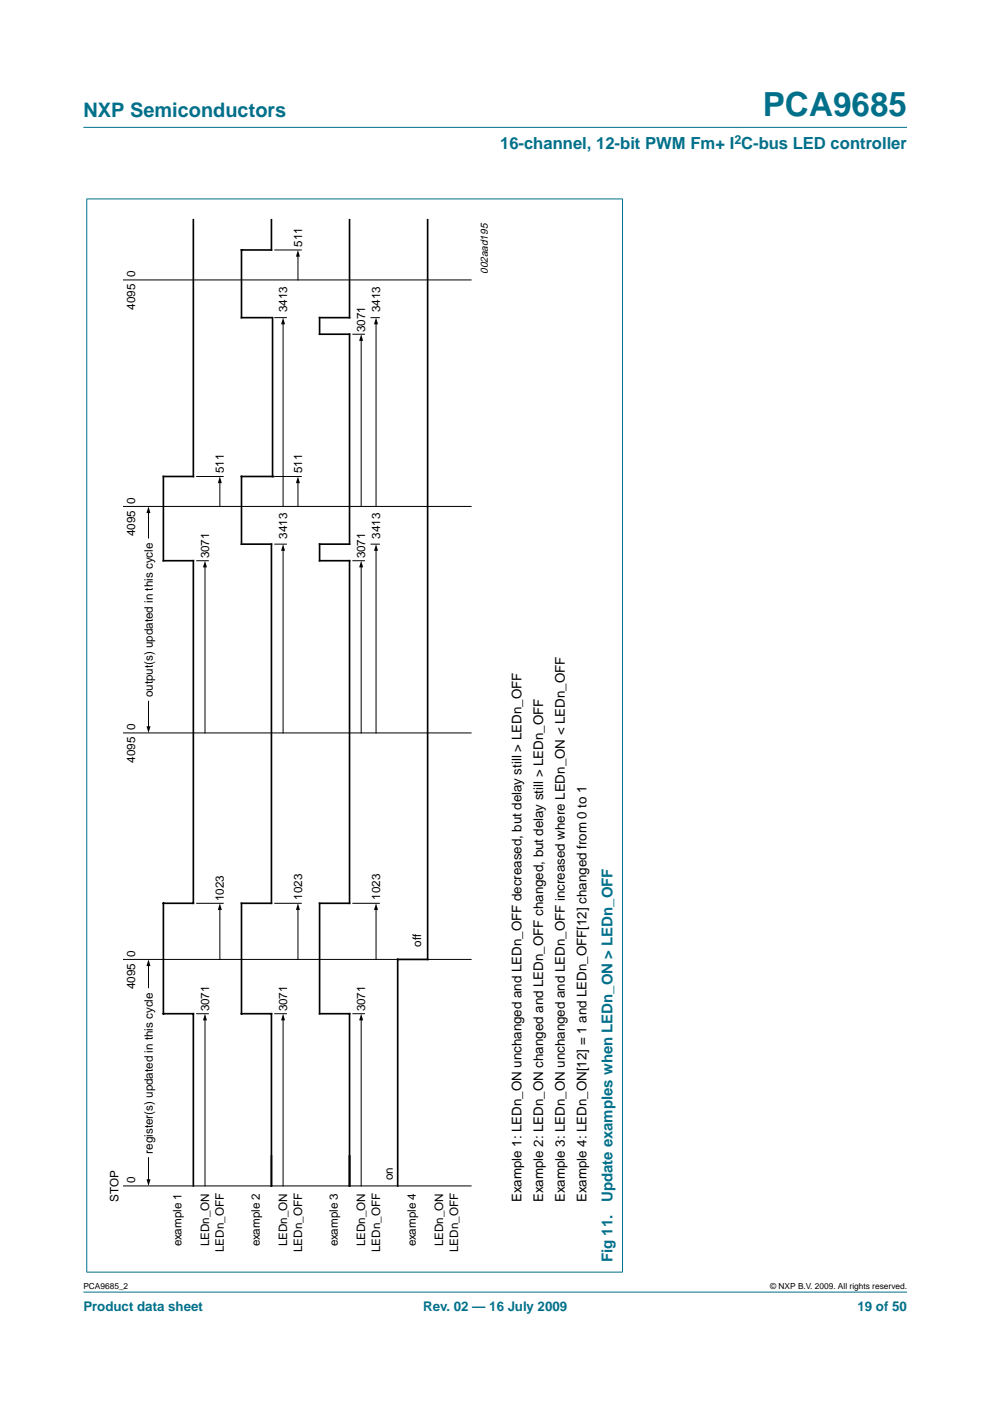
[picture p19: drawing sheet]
<svg xmlns="http://www.w3.org/2000/svg" width="210mm" height="297mm" viewBox="0 0 210 297" stroke-linecap="round" stroke-linejoin="round" font-family="sans-serif">
<defs><g id="words">
<text font-size="7.1" fill="#00708a" x="161.7" y="24.7">PCA9685</text>
<text font-size="4.2" fill="#00708a" x="17.7" y="24.9">NXP Semiconductors</text>
<text font-size="3.5" fill="#00708a" x="106" y="31.6">16-channel, 12-bit PWM Fm+ I C-bus LED controller</text>
<g font-size="3.2" fill="#00708a">
<text x="129.9" y="254.9" transform="rotate(-90 129.9 254.9)">Update examples when LEDn_ON &gt; LEDn_OFF</text>
<text x="129.9" y="267.6" transform="rotate(-90 129.9 267.6)">Fig 11.</text>
</g>
<g font-size="2.8">
<text x="110.6" y="254.9" transform="rotate(-90 110.6 254.9)">Example 1: LEDn_ON unchanged and LEDn_OFF decreased, but delay still &gt; LEDn_OFF</text>
<text x="115.2" y="254.9" transform="rotate(-90 115.2 254.9)">Example 2: LEDn_ON changed and LEDn_OFF changed, but delay still &gt; LEDn_OFF</text>
<text x="119.8" y="254.9" transform="rotate(-90 119.8 254.9)">Example 3: LEDn_ON unchanged and LEDn_OFF increased where LEDn_ON &lt; LEDn_OFF</text>
<text x="124.3" y="254.9" transform="rotate(-90 124.3 254.9)">Example 4: LEDn_ON[12] = 1 and LEDn_OFF[12] changed from 0 to 1</text>
</g>
<g font-size="2.8" fill="#00708a">
<text x="17.7" y="278">Product data sheet</text>
<text x="89.7" y="278">Rev. 02 — 16 July 2009</text>
<text x="181.8" y="278">19 of 50</text>
</g>
<text font-size="2.6" fill="#00708a" x="155.7" y="30.5">2</text>
<g font-size="2.5">
<text x="64" y="52.3" transform="rotate(-90 64 52.3)">511</text>
<text x="28.7" y="58.8" transform="rotate(-90 28.7 58.8)">0</text>
<text x="28.7" y="65.7" transform="rotate(-90 28.7 65.7)">4095</text>
<text x="60.9" y="66.2" transform="rotate(-90 60.9 66.2)">3413</text>
<text x="77.4" y="70.4" transform="rotate(-90 77.4 70.4)">3071</text>
<text x="80.6" y="66.2" transform="rotate(-90 80.6 66.2)">3413</text>
<text x="47.5" y="100.4" transform="rotate(-90 47.5 100.4)">511</text>
<text x="64" y="100.4" transform="rotate(-90 64 100.4)">511</text>
<text x="28.7" y="106.8" transform="rotate(-90 28.7 106.8)">0</text>
<text x="28.7" y="113.7" transform="rotate(-90 28.7 113.7)">4095</text>
<text x="44.3" y="118.4" transform="rotate(-90 44.3 118.4)">3071</text>
<text x="60.9" y="114.2" transform="rotate(-90 60.9 114.2)">3413</text>
<text x="77.4" y="118.4" transform="rotate(-90 77.4 118.4)">3071</text>
<text x="80.6" y="114.2" transform="rotate(-90 80.6 114.2)">3413</text>
<text x="32.4" y="147.9" transform="rotate(-90 32.4 147.9)">output(s) updated in this cycle</text>
<text x="28.7" y="154.8" transform="rotate(-90 28.7 154.8)">0</text>
<text x="28.7" y="161.7" transform="rotate(-90 28.7 161.7)">4095</text>
<text x="47.5" y="191" transform="rotate(-90 47.5 191)">1023</text>
<text x="64" y="190.7" transform="rotate(-90 64 190.7)">1023</text>
<text x="80.6" y="190.7" transform="rotate(-90 80.6 190.7)">1023</text>
<text x="28.7" y="202.9" transform="rotate(-90 28.7 202.9)">0</text>
<text x="89.3" y="200.8" transform="rotate(-90 89.3 200.8)">off</text>
<text x="28.7" y="209.8" transform="rotate(-90 28.7 209.8)">4095</text>
<text x="44.3" y="214.5" transform="rotate(-90 44.3 214.5)">3071</text>
<text x="60.9" y="214.5" transform="rotate(-90 60.9 214.5)">3071</text>
<text x="77.4" y="214.5" transform="rotate(-90 77.4 214.5)">3071</text>
<text x="32.4" y="244.6" transform="rotate(-90 32.4 244.6)">register(s) updated in this cycle</text>
<text x="28.7" y="250.9" transform="rotate(-90 28.7 250.9)">0</text>
<text x="83.3" y="250.2" transform="rotate(-90 83.3 250.2)">on</text>
<text x="25.1" y="254.8" transform="rotate(-90 25.1 254.8)">STOP</text>
<text x="38.5" y="264.3" transform="rotate(-90 38.5 264.3)">example 1</text>
<text x="44.3" y="264.2" transform="rotate(-90 44.3 264.2)">LEDn_ON</text>
<text x="47.5" y="265.5" transform="rotate(-90 47.5 265.5)">LEDn_OFF</text>
<text x="55.1" y="264.3" transform="rotate(-90 55.1 264.3)">example 2</text>
<text x="60.9" y="264.2" transform="rotate(-90 60.9 264.2)">LEDn_ON</text>
<text x="64" y="265.5" transform="rotate(-90 64 265.5)">LEDn_OFF</text>
<text x="71.6" y="264.3" transform="rotate(-90 71.6 264.3)">example 3</text>
<text x="77.4" y="264.2" transform="rotate(-90 77.4 264.2)">LEDn_ON</text>
<text x="80.6" y="265.5" transform="rotate(-90 80.6 265.5)">LEDn_OFF</text>
<text x="88.2" y="264.3" transform="rotate(-90 88.2 264.3)">example 4</text>
<text x="94" y="264.2" transform="rotate(-90 94 264.2)">LEDn_ON</text>
<text x="97.2" y="265.5" transform="rotate(-90 97.2 265.5)">LEDn_OFF</text>
</g>
<text font-size="2.2" x="103.4" y="58.1" transform="rotate(-90 103.4 58.1)">002aad195</text>
<g font-size="1.8">
<text x="17.7" y="273.4">PCA9685_2</text>
<text x="163.3" y="273.4">© NXP B.V. 2009. All rights reserved.</text>
</g>
</g></defs>
<g fill="#00708a" stroke="#00708a" stroke-width=".21">
<path d="M17.7 274h174.6z"/>
<path d="M17.7 27h174.6z"/>
<path d="M18.4 269.7h113.5z"/>
<path d="M18.4 42.2h113.5z"/>
<path d="M18.4 42.1v227.7z"/>
<path d="M132 42.1v227.7z"/>
</g>
<path d="M41 46.6v54.4h-6.4v17.9h6.4v72.6h-6.4v23.4h6.4v36.5M57.6 46.6v6.4h-6.4v14.3h6.4M74.1 46.6v20.7h-6.3v3.6h6.3v44.5h-6.3v3.5h6.3v72.6h-6.3v23.4h6.3v36.5M90.7 46.6v156.8h-6.4v48M57.8 67.3v33.7M57.6 101h-6.4v14.4h6.4v76.1h-6.4v23.4h6.4v36.5M57.8 101h.1" fill="none" stroke="#000" stroke-width=".35"/>
<g fill="none" stroke="#000" stroke-width=".21">
<path d="M26.2 59.4h73.7M58.3 53h5.6M63.2 54.1v5.3M58.3 67.3h2.4M60 68.5v38.9M74.8 70.9h2.5M76.6 72v35.4M78.7 67.3h1.7M79.7 68.5v38.9M26.2 107.4h73.7M31.5 108.5v5.6M41.7 118.9h2.5"/>
<path d="M41.7 101h5.6M46.6 102.2v5.2M58.3 115.4h2.4M58.3 101h5.6M60 116.5v38.9M63.2 102.2v5.2M74.8 118.9h2.5M78.7 115.4h1.7M79.7 116.5v38.9M43.5 120v35.4M76.6 120v35.4M26.2 155.4h73.7"/>
<path d="M31.5 148.7v5.6M41.7 191.5h5.6M46.6 192.6v10.8M58.3 191.5h5.6M63.2 192.6v10.8M74.8 191.5h5.6M79.7 192.6v10.8M26.2 203.4h73.7M31.5 204.5v4.9M41.7 214.9h2.5M43.5 216.1v35.3M58.3 214.9h2.4"/>
<path d="M60 216.1v35.3M74.8 214.9h2.5M76.6 216.1v35.3M26.2 251.4h73.7M31.5 245.4v4.9"/>
</g>
<g fill="#000">
<path d="M63.2 53l.4 1.4h-.9zM60 67.3l.4 1.5h-.8zM76.6 70.9l.4 1.4h-.9zM79.7 67.3l.4 1.5h-.8zM31.5 107.4l.4 1.4h-.8zM46.6 101l.4 1.4h-.8zM60 115.4l.4 1.4h-.8zM63.2 101l.4 1.4h-.9zM79.7 115.4l.4 1.4h-.8zM43.5 118.9l.4 1.4h-.9zM76.6 118.9l.4 1.4h-.9zM31.1 154h.8l-.4 1.4z"/>
<path d="M46.6 191.5l.4 1.4h-.8zM63.2 191.5l.4 1.4h-.9zM79.7 191.5l.4 1.4h-.8zM31.5 203.4l.4 1.4h-.8zM43.5 214.9l.4 1.4h-.9zM60 214.9l.4 1.4h-.8zM76.6 214.9l.4 1.4h-.9zM31.1 250h.8l-.4 1.4z"/>
</g>
<use href="#words"/>
</svg>
